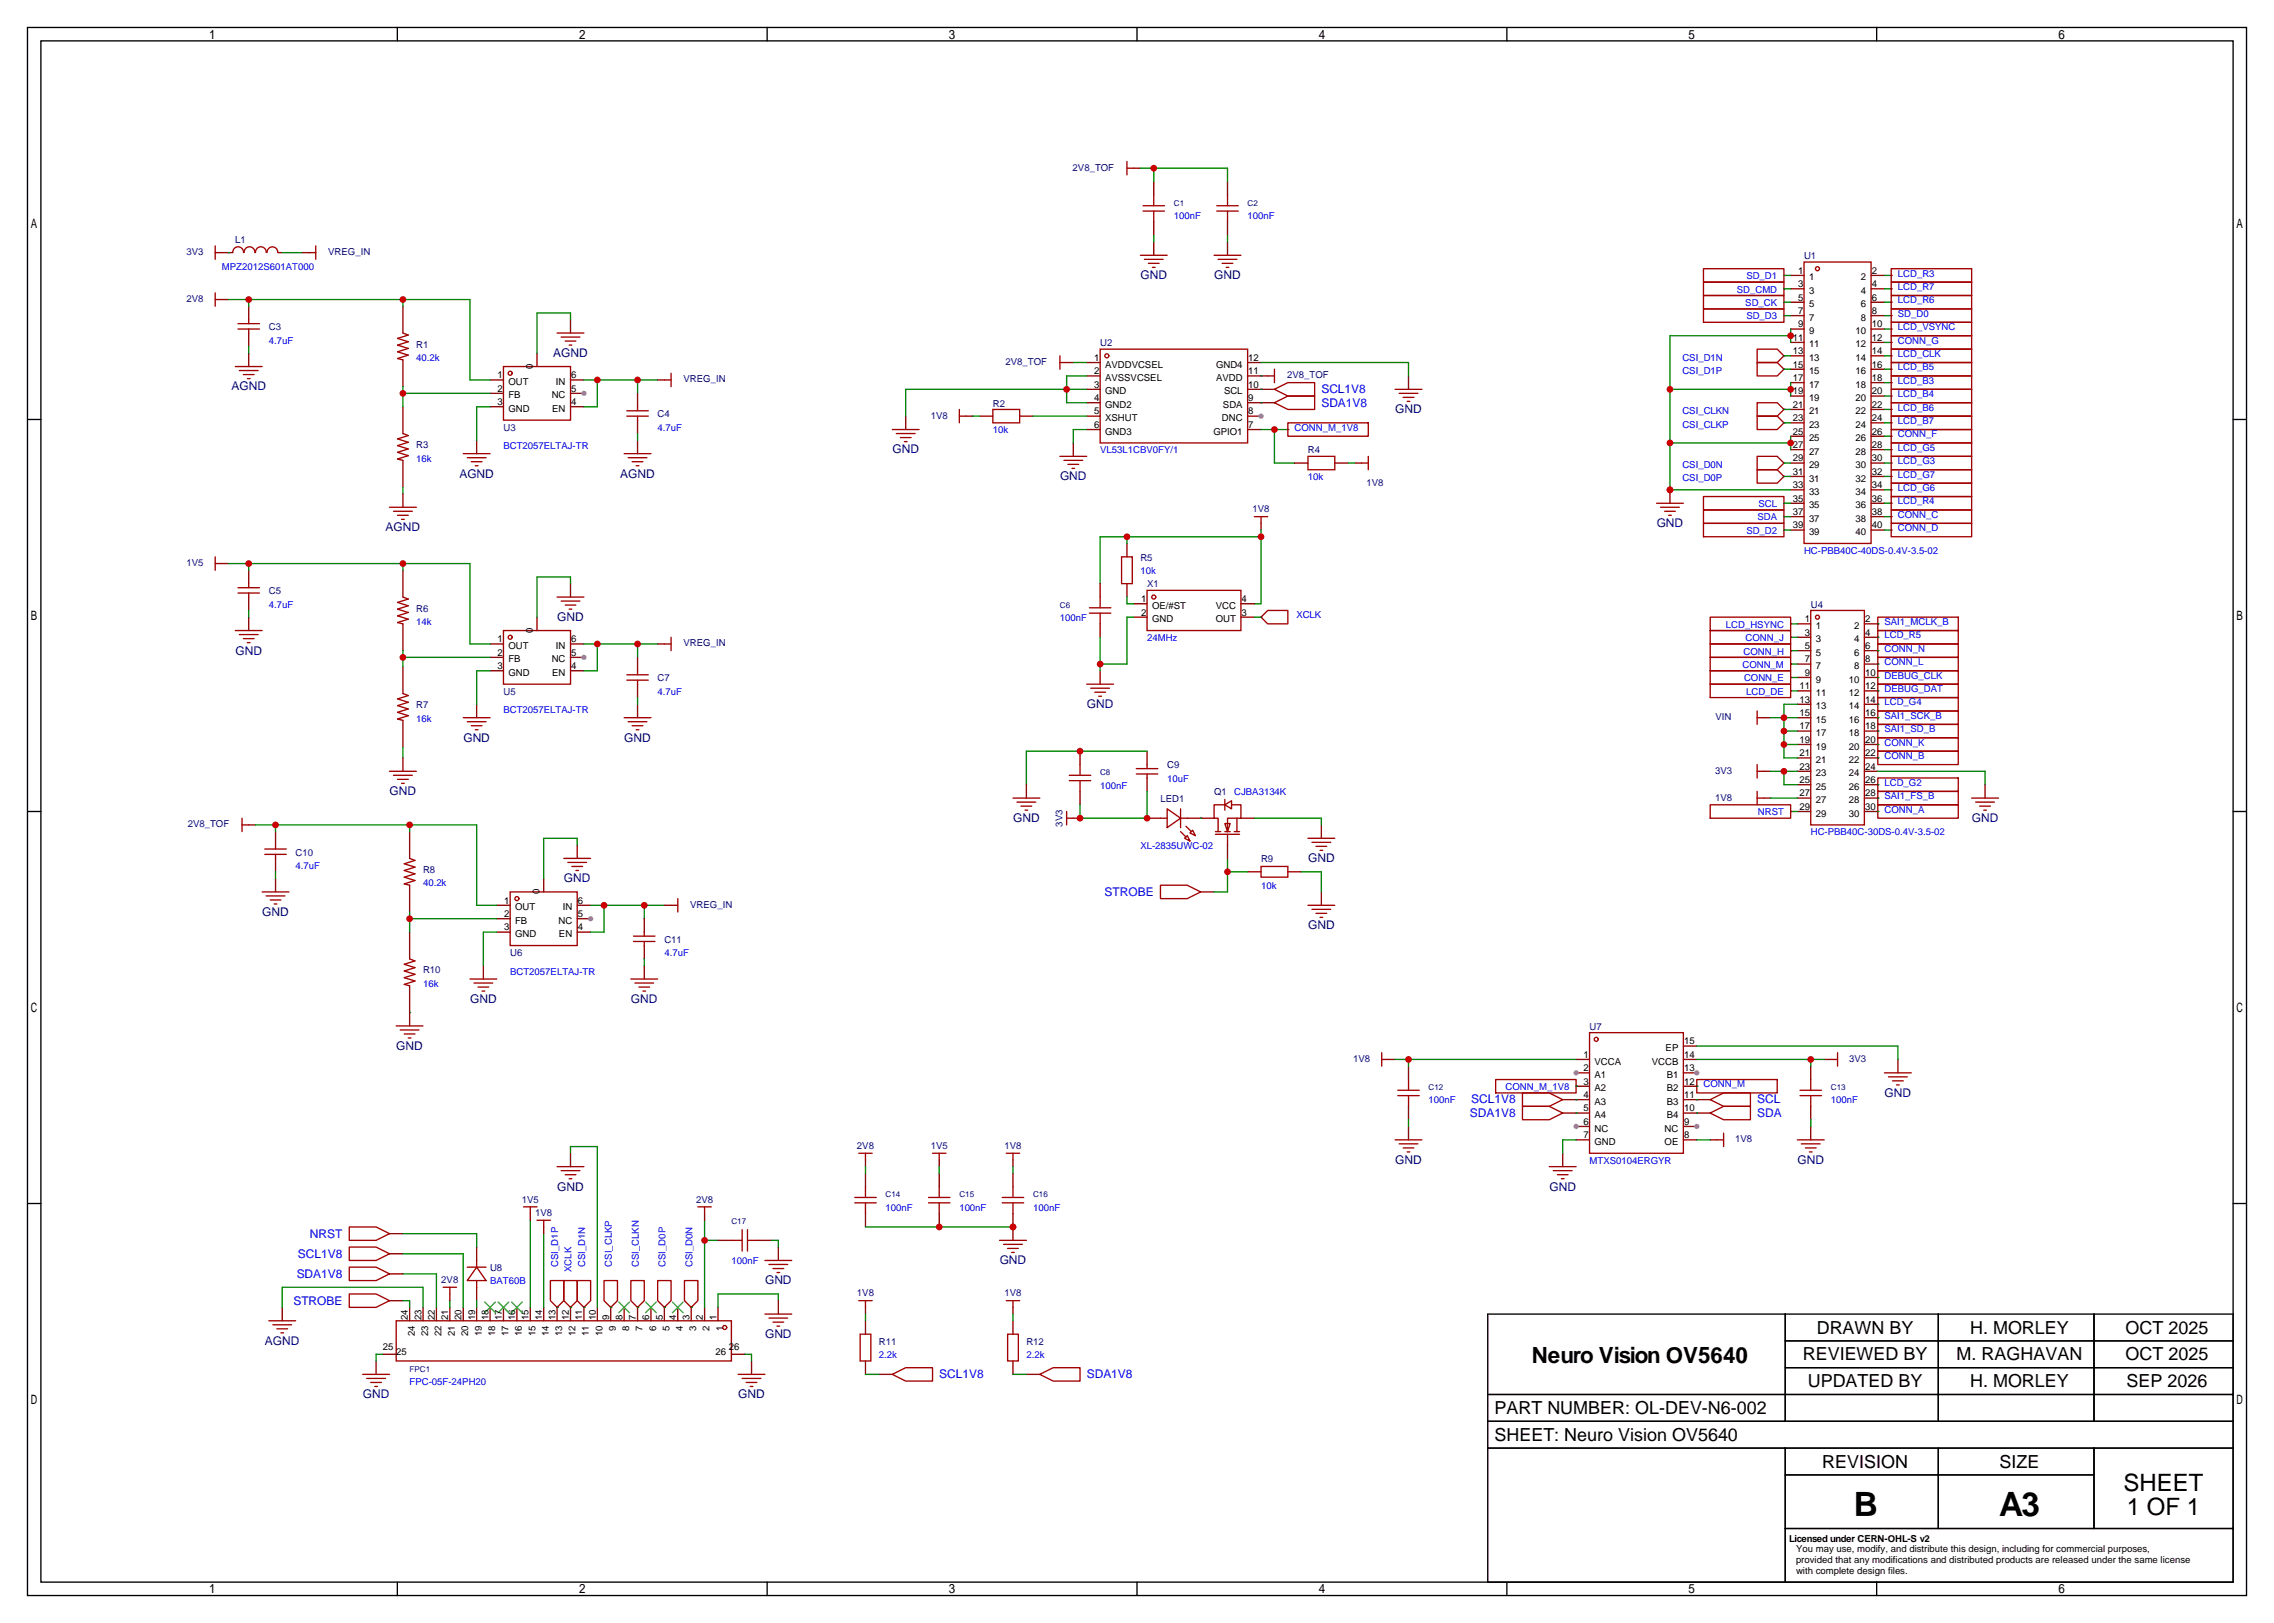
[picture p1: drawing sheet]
<svg xmlns="http://www.w3.org/2000/svg" width="431mm" height="308mm" viewBox="0 0 431 308" stroke-linecap="round" stroke-linejoin="round" font-family="sans-serif">
<defs><g id="words">
<g font-size="6.3">
<text x="351.2" y="287.3">B</text>
<text x="378.7" y="287.3">A3</text>
</g>
<g font-size="4.5">
<text x="402.3" y="282.7">SHEET</text>
<text x="402.9" y="287.2">1 OF 1</text>
</g>
<text font-size="4.2" x="290.2" y="258.3">Neuro Vision OV5640</text>
<g font-size="3.4">
<text x="341.5" y="257.8">REVIEWED BY</text>
<text x="344.2" y="252.7">DRAWN BY</text>
<text x="370.7" y="257.8">M. RAGHAVAN</text>
<text x="373.2" y="252.7">H. MORLEY</text>
<text x="402.6" y="252.7">OCT 2025</text>
<text x="402.6" y="257.8">OCT 2025</text>
<text x="342.5" y="262.9">UPDATED BY</text>
<text x="373.2" y="262.9">H. MORLEY</text>
<text x="402.8" y="262.9">SEP 2026</text>
<text x="283.1" y="268">PART NUMBER: OL-DEV-N6-002</text>
<text x="283.1" y="273.1">SHEET: Neuro Vision OV5640</text>
<text x="345.2" y="278.1">REVISION</text>
<text x="378.8" y="278.1">SIZE</text>
</g>
<g font-size="2.3" fill="#000080">
<text x="216" y="52.9">GND</text>
<text x="230" y="52.9">GND</text>
<text x="104.8" y="67.7">AGND</text>
<text x="43.8" y="74">AGND</text>
<text x="264.3" y="78.3">GND</text>
<text x="169.1" y="85.9">GND</text>
<text x="87" y="90.5">AGND</text>
<text x="117.5" y="90.5">AGND</text>
<text x="200.8" y="91">GND</text>
<text x="73" y="100.7">AGND</text>
<text x="313.8" y="99.9">GND</text>
<text x="105.6" y="117.7">GND</text>
<text x="44.6" y="124">GND</text>
<text x="205.9" y="134.2">GND</text>
<text x="87.8" y="140.6">GND</text>
<text x="118.3" y="140.6">GND</text>
<text x="73.8" y="150.7">GND</text>
<text x="191.9" y="155.8">GND</text>
<text x="373.5" y="155.8">GND</text>
<text x="106.8" y="167.2">GND</text>
<text x="247.8" y="163.4">GND</text>
<text x="49.7" y="173.6">GND</text>
<text x="247.8" y="176.1">GND</text>
<text x="89" y="190.1">GND</text>
<text x="119.5" y="190.1">GND</text>
<text x="75.1" y="199">GND</text>
<text x="357" y="207.9">GND</text>
<text x="264.3" y="220.6">GND</text>
<text x="340.5" y="220.6">GND</text>
<text x="105.6" y="225.6">GND</text>
<text x="293.5" y="225.6">GND</text>
<text x="189.4" y="239.6">GND</text>
<text x="144.9" y="243.4">GND</text>
<text x="50.2" y="254.9">AGND</text>
<text x="144.9" y="253.6">GND</text>
<text x="68.7" y="265">GND</text>
<text x="139.8" y="265">GND</text>
</g>
<g font-size="2.3" fill="#00f">
<text x="250.3" y="74.5">SCL1V8</text>
<text x="250.3" y="77.1">SDA1V8</text>
<text x="209.2" y="169.8">STROBE</text>
<text x="278.7" y="209.1">SCL1V8</text>
<text x="332.9" y="209.1">SCL</text>
<text x="278.5" y="211.7">SDA1V8</text>
<text x="332.9" y="211.7">SDA</text>
<text x="56.5" y="238.3">SCL1V8</text>
<text x="58.7" y="234.5">NRST</text>
<text x="56.2" y="242.2">SDA1V8</text>
<text x="55.6" y="247.2">STROBE</text>
<text x="177.9" y="261.2">SCL1V8</text>
<text x="205.9" y="261.2">SDA1V8</text>
</g>
<g font-size="1.8" fill="#000080">
<text x="203.2" y="32.3">2V8_TOF</text>
<text x="44.6" y="46.1">L1</text>
<text x="35.3" y="48.4">3V3</text>
<text x="62.2" y="48.4">VREG_IN</text>
<text x="341.8" y="49.1">U1</text>
<text x="35.3" y="57.2">2V8</text>
<text x="50.9" y="62.6">C3</text>
<text x="78.9" y="65.9">R1</text>
<text x="208.4" y="65.6">U2</text>
<text x="190.5" y="69.2">2V8_TOF</text>
<text x="243.8" y="71.7">2V8_TOF</text>
<text x="129.5" y="72.5">VREG_IN</text>
<text x="188.1" y="77.1">R2</text>
<text x="95.4" y="81.6">U3</text>
<text x="124.6" y="79.1">C4</text>
<text x="176.3" y="79.3">1V8</text>
<text x="78.9" y="84.9">R3</text>
<text x="247.8" y="85.9">R4</text>
<text x="258.9" y="92">1V8</text>
<text x="237.3" y="97.1">1V8</text>
<text x="35.3" y="107.3">1V5</text>
<text x="216" y="106.3">R5</text>
<text x="50.9" y="112.6">C5</text>
<text x="217.3" y="111.3">X1</text>
<text x="78.9" y="115.9">R6</text>
<text x="343" y="115.2">U4</text>
<text x="129.5" y="122.5">VREG_IN</text>
<text x="95.4" y="131.7">U5</text>
<text x="124.6" y="129.1">C7</text>
<text x="78.9" y="134.2">R7</text>
<text x="325" y="136.5">VIN</text>
<text x="221.1" y="145.6">C9</text>
<text x="324.9" y="146.6">3V3</text>
<text x="219.8" y="152">LED1</text>
<text x="230" y="150.7">Q1</text>
<text x="324.9" y="151.7">1V8</text>
<text x="35.6" y="156.8">2V8_TOF</text>
<text x="201.3" y="156.7" transform="rotate(-90 201.3 156.7)">3V3</text>
<text x="56" y="162.1">C10</text>
<text x="80.1" y="165.4">R8</text>
<text x="238.9" y="163.4">R9</text>
<text x="130.8" y="172">VREG_IN</text>
<text x="125.9" y="178.7">C11</text>
<text x="80.1" y="184.5">R10</text>
<text x="96.6" y="181.2">U6</text>
<text x="301.1" y="195.2">U7</text>
<text x="256.3" y="201.3">1V8</text>
<text x="350.3" y="201.3">3V3</text>
<text x="162.3" y="217.8">2V8</text>
<text x="176.3" y="217.8">1V5</text>
<text x="190.3" y="217.8">1V8</text>
<text x="328.7" y="216.5">1V8</text>
<text x="98.8" y="227.9">1V5</text>
<text x="131.9" y="227.9">2V8</text>
<text x="101.4" y="230.5">1V8</text>
<text x="83.6" y="243.2">2V8</text>
<text x="92.8" y="240.9">U8</text>
<text x="162.3" y="245.7">1V8</text>
<text x="190.3" y="245.7">1V8</text>
<text x="166.5" y="254.9">R11</text>
<text x="194.4" y="254.9">R12</text>
</g>
<g font-size="1.8" fill="#00f">
<text x="222.4" y="41.5">100nF</text>
<text x="236.3" y="41.5">100nF</text>
<text x="42" y="51.1">MPZ2012S601AT000</text>
<text x="330.8" y="52.9">SD_D1</text>
<text x="359.5" y="52.4">LCD_R3</text>
<text x="329" y="55.5">SD_CMD</text>
<text x="330.6" y="58">SD_CK</text>
<text x="359.5" y="57.5">LCD_R6</text>
<text x="359.5" y="55">LCD_R7</text>
<text x="50.9" y="65.1">4.7uF</text>
<text x="330.8" y="60.5">SD_D3</text>
<text x="359.5" y="65.1">CONN_G</text>
<text x="359.5" y="62.6">LCD_VSYNC</text>
<text x="359.5" y="60">SD_D0</text>
<text x="78.9" y="68.4">40.2k</text>
<text x="318.7" y="68.3">CSI_D1N</text>
<text x="318.7" y="70.9">CSI_D1P</text>
<text x="359.5" y="70.2">LCD_B5</text>
<text x="359.5" y="67.7">LCD_CLK</text>
<text x="359.5" y="72.7">LCD_B3</text>
<text x="359.5" y="75.3">LCD_B4</text>
<text x="359.5" y="77.8">LCD_B6</text>
<text x="124.6" y="81.6">4.7uF</text>
<text x="188.1" y="82.1">10k</text>
<text x="245.2" y="81.6">CONN_M_1V8</text>
<text x="318.7" y="78.5">CSI_CLKN</text>
<text x="318.7" y="81">CSI_CLKP</text>
<text x="359.5" y="80.4">LCD_B7</text>
<text x="359.5" y="82.9">CONN_F</text>
<text x="78.9" y="87.5">16k</text>
<text x="95.4" y="85.2">BCT2057ELTAJ-TR</text>
<text x="208.4" y="85.9">VL53L1CBV0FY/1</text>
<text x="318.7" y="88.7">CSI_D0N</text>
<text x="359.5" y="85.4">LCD_G5</text>
<text x="359.5" y="88">LCD_G3</text>
<text x="247.8" y="91">10k</text>
<text x="318.7" y="91.2">CSI_D0P</text>
<text x="359.5" y="90.5">LCD_G7</text>
<text x="359.5" y="93.1">LCD_G6</text>
<text x="359.5" y="95.6">LCD_R4</text>
<text x="330.8" y="101.2">SD_D2</text>
<text x="332.9" y="98.6">SDA</text>
<text x="333.1" y="96.1">SCL</text>
<text x="359.5" y="98.1">CONN_C</text>
<text x="359.5" y="100.7">CONN_D</text>
<text x="341.8" y="105">HC-PBB40C-40DS-0.4V-3.5-02</text>
<text x="216" y="108.8">10k</text>
<text x="50.9" y="115.2">4.7uF</text>
<text x="78.9" y="118.5">14k</text>
<text x="200.8" y="117.7">100nF</text>
<text x="245.6" y="117.2">XCLK</text>
<text x="327" y="119">LCD_HSYNC</text>
<text x="357" y="118.5">SAI1_MCLK_B</text>
<text x="217.3" y="121.5">24MHz</text>
<text x="330.3" y="124">CONN_H</text>
<text x="330.7" y="121.5">CONN_J</text>
<text x="357" y="121">LCD_R5</text>
<text x="357" y="123.5">CONN_N</text>
<text x="124.6" y="131.7">4.7uF</text>
<text x="330.1" y="126.6">CONN_M</text>
<text x="330.4" y="129.1">CONN_E</text>
<text x="330.8" y="131.7">LCD_DE</text>
<text x="357" y="128.6">DEBUG_CLK</text>
<text x="357" y="131.2">DEBUG_DAT</text>
<text x="357" y="126.1">CONN_L</text>
<text x="78.9" y="136.7">16k</text>
<text x="95.4" y="135.2">BCT2057ELTAJ-TR</text>
<text x="357" y="133.7">LCD_G4</text>
<text x="357" y="136.2">SAI1_SCK_B</text>
<text x="357" y="138.8">SAI1_SD_B</text>
<text x="357" y="143.9">CONN_B</text>
<text x="357" y="141.3">CONN_K</text>
<text x="208.4" y="149.4">100nF</text>
<text x="221.1" y="148.2">10uF</text>
<text x="357" y="148.9">LCD_G2</text>
<text x="233.8" y="150.7">CJBA3134K</text>
<text x="333" y="154.5">NRST</text>
<text x="357" y="151.5">SAI1_FS_B</text>
<text x="357" y="154">CONN_A</text>
<text x="216" y="160.9">XL-2835UWC-02</text>
<text x="343" y="158.3">HC-PBB40C-30DS-0.4V-3.5-02</text>
<text x="56" y="164.7">4.7uF</text>
<text x="80.1" y="168">40.2k</text>
<text x="238.9" y="168.5">10k</text>
<text x="96.6" y="184.7">BCT2057ELTAJ-TR</text>
<text x="125.9" y="181.2">4.7uF</text>
<text x="80.1" y="187">16k</text>
<text x="270.6" y="209.1">100nF</text>
<text x="285.2" y="206.6">CONN_M_1V8</text>
<text x="322.7" y="206.1">CONN_M</text>
<text x="346.8" y="209.1">100nF</text>
<text x="301.1" y="220.6">MTXS0104ERGYR</text>
<text x="167.8" y="229.5">100nF</text>
<text x="181.7" y="229.5">100nF</text>
<text x="195.7" y="229.5">100nF</text>
<text x="138.6" y="239.6">100nF</text>
<text x="92.8" y="243.4">BAT60B</text>
<text x="105.8" y="240.1" transform="rotate(-90 105.8 240.1)">CSI_D1P</text>
<text x="108.3" y="241.1" transform="rotate(-90 108.3 241.1)">XCLK</text>
<text x="110.8" y="240.2" transform="rotate(-90 110.8 240.2)">CSI_D1N</text>
<text x="115.9" y="240" transform="rotate(-90 115.9 240)">CSI_CLKP</text>
<text x="121" y="240.1" transform="rotate(-90 121 240.1)">CSI_CLKN</text>
<text x="126.1" y="240.1" transform="rotate(-90 126.1 240.1)">CSI_D0P</text>
<text x="131.2" y="240.2" transform="rotate(-90 131.2 240.2)">CSI_D0N</text>
<text x="166.5" y="257.4">2.2k</text>
<text x="194.4" y="257.4">2.2k</text>
<text x="77.6" y="262.5">FPC-05F-24PH20</text>
</g>
<g font-size="1.8">
<text x="340.6" y="51.9">1</text>
<text x="342.7" y="53.2">1</text>
<text x="352.5" y="53.2">2</text>
<text x="354.6" y="51.9">2</text>
<text x="340.6" y="59.5">7</text>
<text x="340.6" y="57">5</text>
<text x="340.6" y="54.4">3</text>
<text x="342.7" y="58.2">5</text>
<text x="342.7" y="55.7">3</text>
<text x="352.5" y="55.7">4</text>
<text x="352.5" y="58.2">6</text>
<text x="354.6" y="54.4">4</text>
<text x="354.6" y="57">6</text>
<text x="354.6" y="59.5">8</text>
<text x="339.6" y="64.6">11</text>
<text x="340.6" y="62">9</text>
<text x="342.7" y="65.9">11</text>
<text x="342.7" y="63.3">9</text>
<text x="342.7" y="60.8">7</text>
<text x="351.5" y="63.3">10</text>
<text x="351.5" y="65.9">12</text>
<text x="352.5" y="60.8">8</text>
<text x="354.6" y="62">10</text>
<text x="354.6" y="64.6">12</text>
<text x="94.2" y="71.7">1</text>
<text x="100.9" y="70" transform="rotate(-90 100.9 70)">0</text>
<text x="108.2" y="71.7">6</text>
<text x="207.3" y="68.4">1</text>
<text x="207.3" y="70.9">2</text>
<text x="209.3" y="69.7">AVDDVCSEL</text>
<text x="230.4" y="69.7">GND4</text>
<text x="236.5" y="70.9">11</text>
<text x="236.5" y="68.4">12</text>
<text x="339.6" y="69.7">15</text>
<text x="339.6" y="67.1">13</text>
<text x="342.7" y="70.9">15</text>
<text x="342.7" y="68.4">13</text>
<text x="351.5" y="68.4">14</text>
<text x="351.5" y="70.9">16</text>
<text x="354.6" y="67.1">14</text>
<text x="354.6" y="69.7">16</text>
<text x="94.2" y="74.2">2</text>
<text x="94.2" y="76.8">3</text>
<text x="96.3" y="73">OUT</text>
<text x="96.3" y="75.5">FB</text>
<text x="104.5" y="75.5">NC</text>
<text x="105.3" y="73">IN</text>
<text x="108.2" y="76.8">4</text>
<text x="108.2" y="74.2">5</text>
<text x="207.3" y="73.5">3</text>
<text x="207.3" y="76">4</text>
<text x="209.3" y="72.2">AVSSVCSEL</text>
<text x="209.3" y="74.7">GND</text>
<text x="209.3" y="77.3">GND2</text>
<text x="230.4" y="72.2">AVDD</text>
<text x="231.7" y="77.3">SDA</text>
<text x="231.9" y="74.7">SCL</text>
<text x="236.5" y="76">9</text>
<text x="236.5" y="73.5">10</text>
<text x="339.6" y="77.3">21</text>
<text x="339.6" y="74.7">19</text>
<text x="339.6" y="72.2">17</text>
<text x="342.7" y="76">19</text>
<text x="342.7" y="73.5">17</text>
<text x="351.5" y="73.5">18</text>
<text x="351.5" y="76">20</text>
<text x="354.6" y="72.2">18</text>
<text x="354.6" y="74.7">20</text>
<text x="354.6" y="77.3">22</text>
<text x="96.3" y="78">GND</text>
<text x="104.6" y="78">EN</text>
<text x="207.3" y="78.6">5</text>
<text x="207.3" y="81.1">6</text>
<text x="209.3" y="79.8">XSHUT</text>
<text x="209.3" y="82.4">GND3</text>
<text x="229.9" y="82.4">GPIO1</text>
<text x="231.5" y="79.8">DNC</text>
<text x="236.5" y="81.1">7</text>
<text x="236.5" y="78.6">8</text>
<text x="339.6" y="82.4">25</text>
<text x="339.6" y="79.8">23</text>
<text x="342.7" y="83.6">25</text>
<text x="342.7" y="81.1">23</text>
<text x="342.7" y="78.6">21</text>
<text x="351.5" y="78.6">22</text>
<text x="351.5" y="81.1">24</text>
<text x="351.5" y="83.6">26</text>
<text x="354.6" y="79.8">24</text>
<text x="354.6" y="82.4">26</text>
<text x="339.6" y="90">31</text>
<text x="339.6" y="87.4">29</text>
<text x="339.6" y="84.9">27</text>
<text x="342.7" y="88.7">29</text>
<text x="342.7" y="86.2">27</text>
<text x="351.5" y="86.2">28</text>
<text x="351.5" y="88.7">30</text>
<text x="354.6" y="84.9">28</text>
<text x="354.6" y="87.4">30</text>
<text x="354.6" y="90">32</text>
<text x="339.6" y="95.1">35</text>
<text x="339.6" y="92.5">33</text>
<text x="342.7" y="93.8">33</text>
<text x="342.7" y="91.3">31</text>
<text x="351.5" y="91.3">32</text>
<text x="351.5" y="93.8">34</text>
<text x="354.6" y="92.5">34</text>
<text x="354.6" y="95.1">36</text>
<text x="339.6" y="100.1">39</text>
<text x="339.6" y="97.6">37</text>
<text x="342.7" y="101.4">39</text>
<text x="342.7" y="98.9">37</text>
<text x="342.7" y="96.3">35</text>
<text x="351.5" y="96.3">36</text>
<text x="351.5" y="98.9">38</text>
<text x="351.5" y="101.4">40</text>
<text x="354.6" y="97.6">38</text>
<text x="354.6" y="100.1">40</text>
<text x="100.9" y="120" transform="rotate(-90 100.9 120)">0</text>
<text x="216.2" y="116.7">2</text>
<text x="216.2" y="114.1">1</text>
<text x="218.2" y="117.9">GND</text>
<text x="218.2" y="115.4">OE/#ST</text>
<text x="230.3" y="115.4">VCC</text>
<text x="230.3" y="117.9">OUT</text>
<text x="235.2" y="114.1">4</text>
<text x="235.2" y="116.7">3</text>
<text x="341.9" y="117.9">1</text>
<text x="344" y="119.2">1</text>
<text x="351.2" y="119.2">2</text>
<text x="353.3" y="117.9">2</text>
<text x="94.2" y="121.7">1</text>
<text x="94.2" y="124.3">2</text>
<text x="96.3" y="123">OUT</text>
<text x="96.3" y="125.5">FB</text>
<text x="104.5" y="125.5">NC</text>
<text x="105.3" y="123">IN</text>
<text x="108.2" y="124.3">5</text>
<text x="108.2" y="121.7">6</text>
<text x="341.9" y="125.5">7</text>
<text x="341.9" y="123">5</text>
<text x="341.9" y="120.5">3</text>
<text x="344" y="124.3">5</text>
<text x="344" y="121.7">3</text>
<text x="351.2" y="121.7">4</text>
<text x="351.2" y="124.3">6</text>
<text x="353.3" y="120.5">4</text>
<text x="353.3" y="123">6</text>
<text x="353.3" y="125.5">8</text>
<text x="94.2" y="126.8">3</text>
<text x="96.3" y="128.1">GND</text>
<text x="104.6" y="128.1">EN</text>
<text x="108.2" y="126.8">4</text>
<text x="340.9" y="130.6">11</text>
<text x="341.9" y="128.1">9</text>
<text x="344" y="131.9">11</text>
<text x="344" y="129.4">9</text>
<text x="344" y="126.8">7</text>
<text x="350.2" y="129.4">10</text>
<text x="350.2" y="131.9">12</text>
<text x="351.2" y="126.8">8</text>
<text x="353.3" y="128.1">10</text>
<text x="353.3" y="130.6">12</text>
<text x="340.9" y="135.7">15</text>
<text x="340.9" y="133.2">13</text>
<text x="344" y="137">15</text>
<text x="344" y="134.4">13</text>
<text x="350.2" y="134.4">14</text>
<text x="350.2" y="137">16</text>
<text x="353.3" y="133.2">14</text>
<text x="353.3" y="135.7">16</text>
<text x="340.9" y="143.3">21</text>
<text x="340.9" y="140.8">19</text>
<text x="340.9" y="138.2">17</text>
<text x="344" y="142.1">19</text>
<text x="344" y="139.5">17</text>
<text x="350.2" y="139.5">18</text>
<text x="350.2" y="142.1">20</text>
<text x="353.3" y="138.2">18</text>
<text x="353.3" y="140.8">20</text>
<text x="353.3" y="143.3">22</text>
<text x="340.9" y="148.4">25</text>
<text x="340.9" y="145.9">23</text>
<text x="344" y="149.7">25</text>
<text x="344" y="147.1">23</text>
<text x="344" y="144.6">21</text>
<text x="350.2" y="144.6">22</text>
<text x="350.2" y="147.1">24</text>
<text x="350.2" y="149.7">26</text>
<text x="353.3" y="145.9">24</text>
<text x="353.3" y="148.4">26</text>
<text x="340.9" y="153.5">29</text>
<text x="340.9" y="150.9">27</text>
<text x="344" y="154.8">29</text>
<text x="344" y="152.2">27</text>
<text x="350.2" y="152.2">28</text>
<text x="350.2" y="154.8">30</text>
<text x="353.3" y="150.9">28</text>
<text x="353.3" y="153.5">30</text>
<text x="95.5" y="171.3">1</text>
<text x="95.5" y="173.8">2</text>
<text x="97.6" y="172.5">OUT</text>
<text x="102.2" y="169.5" transform="rotate(-90 102.2 169.5)">0</text>
<text x="106.6" y="172.5">IN</text>
<text x="109.5" y="173.8">5</text>
<text x="109.5" y="171.3">6</text>
<text x="95.5" y="176.3">3</text>
<text x="97.6" y="175.1">FB</text>
<text x="97.6" y="177.6">GND</text>
<text x="105.8" y="175.1">NC</text>
<text x="105.9" y="177.6">EN</text>
<text x="109.5" y="176.3">4</text>
<text x="319" y="197.9">15</text>
<text x="300" y="200.5">1</text>
<text x="300" y="203">2</text>
<text x="302.1" y="201.7">VCCA</text>
<text x="312.9" y="201.7">VCCB</text>
<text x="315.5" y="199.2">EP</text>
<text x="319" y="203">13</text>
<text x="319" y="200.5">14</text>
<text x="300" y="205.6">3</text>
<text x="300" y="208.1">4</text>
<text x="302.1" y="204.3">A1</text>
<text x="302.1" y="206.8">A2</text>
<text x="302.1" y="209.4">A3</text>
<text x="315.7" y="209.4">B3</text>
<text x="315.7" y="206.8">B2</text>
<text x="315.7" y="204.3">B1</text>
<text x="319" y="208.1">11</text>
<text x="319" y="205.6">12</text>
<text x="300" y="210.6">5</text>
<text x="300" y="213.2">6</text>
<text x="300" y="215.7">7</text>
<text x="302.1" y="211.9">A4</text>
<text x="302.1" y="214.4">NC</text>
<text x="315.3" y="214.4">NC</text>
<text x="315.7" y="211.9">B4</text>
<text x="319" y="215.7">8</text>
<text x="319" y="213.2">9</text>
<text x="319" y="210.6">10</text>
<text x="302.1" y="217">GND</text>
<text x="315.3" y="217">OE</text>
<text x="77.3" y="250.2" transform="rotate(-90 77.3 250.2)">24</text>
<text x="79.8" y="250.2" transform="rotate(-90 79.8 250.2)">23</text>
<text x="82.4" y="250.2" transform="rotate(-90 82.4 250.2)">22</text>
<text x="84.9" y="250.2" transform="rotate(-90 84.9 250.2)">21</text>
<text x="87.4" y="250.2" transform="rotate(-90 87.4 250.2)">20</text>
<text x="90" y="250.2" transform="rotate(-90 90 250.2)">19</text>
<text x="92.5" y="250.2" transform="rotate(-90 92.5 250.2)">18</text>
<text x="95.1" y="250.2" transform="rotate(-90 95.1 250.2)">17</text>
<text x="97.6" y="250.2" transform="rotate(-90 97.6 250.2)">16</text>
<text x="100.1" y="250.2" transform="rotate(-90 100.1 250.2)">15</text>
<text x="102.7" y="250.2" transform="rotate(-90 102.7 250.2)">14</text>
<text x="105.2" y="250.2" transform="rotate(-90 105.2 250.2)">13</text>
<text x="107.8" y="250.2" transform="rotate(-90 107.8 250.2)">12</text>
<text x="110.3" y="250.2" transform="rotate(-90 110.3 250.2)">11</text>
<text x="112.8" y="250.2" transform="rotate(-90 112.8 250.2)">10</text>
<text x="115.4" y="250.2" transform="rotate(-90 115.4 250.2)">9</text>
<text x="117.9" y="250.2" transform="rotate(-90 117.9 250.2)">8</text>
<text x="120.5" y="250.2" transform="rotate(-90 120.5 250.2)">7</text>
<text x="123" y="250.2" transform="rotate(-90 123 250.2)">6</text>
<text x="125.5" y="250.2" transform="rotate(-90 125.5 250.2)">5</text>
<text x="128.1" y="250.2" transform="rotate(-90 128.1 250.2)">4</text>
<text x="130.6" y="250.2" transform="rotate(-90 130.6 250.2)">3</text>
<text x="133.2" y="250.2" transform="rotate(-90 133.2 250.2)">2</text>
<text x="135.7" y="250.2" transform="rotate(-90 135.7 250.2)">1</text>
<text x="72.6" y="255.9">25</text>
<text x="75.1" y="256.9">25</text>
<text x="78.6" y="253.3" transform="rotate(-90 78.6 253.3)">24</text>
<text x="81.1" y="253.3" transform="rotate(-90 81.1 253.3)">23</text>
<text x="83.6" y="253.3" transform="rotate(-90 83.6 253.3)">22</text>
<text x="86.2" y="253.3" transform="rotate(-90 86.2 253.3)">21</text>
<text x="88.7" y="253.3" transform="rotate(-90 88.7 253.3)">20</text>
<text x="91.3" y="253.3" transform="rotate(-90 91.3 253.3)">19</text>
<text x="93.8" y="253.3" transform="rotate(-90 93.8 253.3)">18</text>
<text x="96.3" y="253.3" transform="rotate(-90 96.3 253.3)">17</text>
<text x="98.9" y="253.3" transform="rotate(-90 98.9 253.3)">16</text>
<text x="101.4" y="253.3" transform="rotate(-90 101.4 253.3)">15</text>
<text x="104" y="253.3" transform="rotate(-90 104 253.3)">14</text>
<text x="106.5" y="253.3" transform="rotate(-90 106.5 253.3)">13</text>
<text x="109" y="253.3" transform="rotate(-90 109 253.3)">12</text>
<text x="111.6" y="253.3" transform="rotate(-90 111.6 253.3)">11</text>
<text x="114.1" y="253.3" transform="rotate(-90 114.1 253.3)">10</text>
<text x="116.7" y="252.3" transform="rotate(-90 116.7 252.3)">9</text>
<text x="119.2" y="252.3" transform="rotate(-90 119.2 252.3)">8</text>
<text x="121.7" y="252.3" transform="rotate(-90 121.7 252.3)">7</text>
<text x="124.3" y="252.3" transform="rotate(-90 124.3 252.3)">6</text>
<text x="126.8" y="252.3" transform="rotate(-90 126.8 252.3)">5</text>
<text x="129.4" y="252.3" transform="rotate(-90 129.4 252.3)">4</text>
<text x="131.9" y="252.3" transform="rotate(-90 131.9 252.3)">3</text>
<text x="134.4" y="252.3" transform="rotate(-90 134.4 252.3)">2</text>
<text x="135.5" y="256.9">26</text>
<text x="137" y="252.3" transform="rotate(-90 137 252.3)">1</text>
<text x="138.1" y="255.9">26</text>
<text x="339" y="292.2">Licensed under CERN-OHL-S v2</text>
<text x="340.2" y="294.2">You may use, modify, and distribute this design, including for commercial purposes,</text>
<text x="340.2" y="296.3">provided that any modifications and distributed products are released under the same license</text>
<text x="340.2" y="298.3">with complete design files.</text>
</g>
<g font-size="1.5" fill="#000080">
<text x="222.4" y="39">C1</text>
<text x="236.3" y="39">C2</text>
<text x="200.8" y="115.2">C6</text>
<text x="208.4" y="146.9">C8</text>
<text x="270.6" y="206.6">C12</text>
<text x="346.8" y="206.6">C13</text>
<text x="167.8" y="226.9">C14</text>
<text x="181.7" y="226.9">C15</text>
<text x="195.7" y="226.9">C16</text>
<text x="138.6" y="232">C17</text>
<text x="77.6" y="259.9">FPC1</text>
</g>
</g></defs>
<g fill="none" stroke="#000" stroke-width=".25">
<path d="M5.2 5.2h420.4v297.2h-420.4zM7.7 7.7h415.3v292.1h-415.3zM75.3 5.2v2.5M145.3 5.2v2.5M215.4 5.2v2.5M285.5 5.2v2.5M355.5 5.2v2.5M5.2 79.5h2.5M423 79.5h2.6M5.2 153.8h2.5M423 153.8h2.6M5.2 228.1h2.5"/>
<path d="M423 228.1h2.6M281.8 249h141.2v50.8h-141.2zM338.2 249v20.4M338.2 254.1h84.8M338.2 259.2h84.8M367.2 249v20.4M396.7 249v20.4M281.8 264.3h141.2M281.8 269.4h141.2M281.8 274.4h141.2M338.2 274.4v25.4M338.2 279.5h58.5"/>
<path d="M367.2 274.4v15.3M396.7 274.4v15.3M75.3 299.8v2.6M145.3 299.8v2.6M215.4 299.8v2.6M285.5 299.8v2.6M338.2 289.7h84.8M355.5 299.8v2.6"/>
</g>
<g fill="none" stroke="#870000" stroke-width=".25">
<path d="M340.5 118.2h2.5M353.2 118.2h2.5M334.1 136h1.3M340.5 120.8h2.5M340.5 123.3h2.5M340.5 125.9h2.5M340.5 128.4h2.5M340.5 130.9h2.5M340.5 133.5h2.5M340.5 138.6h2.5M340.5 136h2.5M353.2 120.8h2.5"/>
<path d="M353.2 123.3h2.5M353.2 125.9h2.5M353.2 128.4h2.5M353.2 130.9h2.5M353.2 133.5h2.5M353.2 138.6h2.5M353.2 136h2.5M340.5 153.8h2.5M340.5 151.3h2.5M340.5 148.7h2.5M340.5 146.2h2.5M340.5 143.6h2.5"/>
<path d="M340.5 141.1h2.5M353.2 153.8h2.5M353.2 151.3h2.5M353.2 148.7h2.5M353.2 146.2h2.5M353.2 143.6h2.5M353.2 141.1h2.5M53.5 247.8v2.5M72.5 256.7h2.6M77.6 247.8v2.5M80.1 247.8v2.5M82.7 247.8v2.5"/>
<path d="M85.2 247.8v2.5M87.8 247.8v2.5M90.3 247.8v2.5M92.8 247.8v2.5M95.4 247.8v2.5M97.9 247.8v2.5M100.5 247.8v2.5M103 247.8v2.5M105.5 247.8v2.5M108.1 247.8v2.5M110.6 247.8v2.5M113.2 247.8v2.5"/>
<path d="M115.7 247.8v2.5M118.2 247.8v2.5M120.8 247.8v2.5M123.3 247.8v2.5M125.9 247.8v2.5M128.4 247.8v2.5M130.9 247.8v2.5M133.5 247.8v2.5M136 247.8v2.5M138.6 256.7h2.5"/>
</g>
<g fill="none" stroke="#a10000" stroke-width=".25">
<path d="M343 115.7h10.2v40.6h-10.2zM332.9 134.7v2.6M332.9 136h1.2M50.9 250.3h5.1M51.7 251.1h3.5M52.5 251.8h2M53.2 252.6h.5M75.1 250.3h63.5v7.6h-63.5z"/>
<circle cx="344.3" cy="117" r=".38"/>
<circle cx="137.3" cy="251.6" r=".38"/>
</g>
<path d="M91.8 246.8l2.1 2M93.9 246.8l-2.1 2M94.4 246.8l2 2M96.4 246.8l-2 2M96.9 246.8l2 2M98.9 246.8l-2 2M117.2 246.8l2.1 2M119.3 246.8l-2.1 2M122.3 246.8l2 2M124.3 246.8l-2 2M127.4 246.8l2 2M129.4 246.8l-2 2" fill="none" stroke="#3c3" stroke-width=".25"/>
<g fill="none" stroke="#008700" stroke-width=".25">
<path d="M339.2 118.2h1.3M335.4 136h5.1M337.9 138.6h2.6M339.2 120.8h1.3M339.2 123.3h1.3M339.2 125.9h1.3M339.2 128.4h1.3M339.2 130.9h1.3M340.5 133.5h-2.6v10.1h2.6M337.9 141.1h2.6M53.5 247.8v-3.8h26.6v3.8M76.3 241.4h6.4v6.4"/>
<path d="M85.2 246.5v1.3"/>
</g>
<g fill="#c00">
<circle cx="337.9" cy="141.1" r=".63"/>
<circle cx="337.9" cy="138.6" r=".63"/>
<circle cx="337.9" cy="136" r=".63"/>
</g>
<path d="M334.1 146.2h1.3M73.8 241.4h2.5M85.2 245.2v1.3" fill="none" stroke="#870000" stroke-width=".25"/>
<path d="M332.9 144.9v2.5M332.9 146.2h1.2M66.2 240.2h5l2.6 1.2-2.6 1.3h-5zM83.9 244h2.6M85.2 244v1.2" fill="none" stroke="#a10000" stroke-width=".25"/>
<path d="M335.4 146.2h5.1M337.9 146.2v2.5h2.6" fill="none" stroke="#008700" stroke-width=".25"/>
<circle cx="337.9" cy="146.2" r=".63" fill="#c00"/>
<g fill="none" stroke="#870000" stroke-width=".25">
<path d="M339.2 118.2h.1M355.7 118.2h.1M355.7 133.5h.1M355.7 120.8h.1M355.7 128.4h.1M355.7 130.9h.1M355.7 136h.1M355.7 138.6h.1M334.1 151.3h1.3M355.7 143.6h.1M355.7 141.1h.1M73.8 237.6h2.5"/>
<path d="M73.8 233.8h2.5M100.5 230v1.3M103 232.5v1.3M105.5 247.8h.1M110.6 247.8h.1M115.7 247.8h.1M120.8 247.8h.1M125.9 247.8h.1M130.9 247.8h.1"/>
</g>
<g fill="none" stroke="#a10000" stroke-width=".25">
<path d="M324 117h15.2v2.5h-15.2zM355.7 117h15.3v2.5h-15.3zM355.7 119.5h15.3v2.5h-15.3zM355.7 132.2h15.3v2.5h-15.3zM355.7 127.1h15.3v2.6h-15.3zM355.7 129.7h15.3v2.5h-15.3zM355.7 134.7h15.3v2.6h-15.3zM355.7 137.3h15.3v2.5h-15.3zM355.7 139.8h15.3v2.6h-15.3zM332.9 150v2.5M332.9 151.3h1.2M355.7 142.4h15.3v2.5h-15.3z"/>
<path d="M66.2 236.3h5l2.6 1.3-2.6 1.3h-5zM66.2 232.5h5l2.6 1.3-2.6 1.3h-5zM99.2 228.7h2.5M100.5 228.7v1.3M101.7 231.3h2.6M103 231.3v1.2M104.3 242.7h2.5v3.8l-1.3 1.3-1.2-1.3zM109.3 242.7h2.6v3.8l-1.3 1.3-1.3-1.3zM114.4 242.7h2.6v3.8l-1.3 1.3-1.3-1.3zM119.5 242.7h2.5v3.8l-1.2 1.3-1.3-1.3zM124.6 242.7h2.5v3.8l-1.2 1.3-1.3-1.3zM129.7 242.7h2.5v3.8l-1.3 1.3-1.2-1.3z"/>
</g>
<g fill="none" stroke="#008700" stroke-width=".25">
<path d="M355.7 118.2h.1M355.7 120.8h.1M355.7 128.4h.1M355.7 130.9h.1M355.7 133.5h.1M355.7 136h.1M355.7 138.6h.1M335.4 151.3h5.1M339.2 153.8h1.3M355.7 141.1h.1M355.7 143.6h.1M76.3 237.6h11.5v10.2"/>
<path d="M100.5 231.3v16.5M103 233.8v14M133.5 231.3v16.5M133.5 235.1h2.5M105.5 247.8h.1M110.6 247.8h.1M115.7 247.8h.1M120.8 247.8h.1M125.9 247.8h.1M130.9 247.8h.1"/>
</g>
<circle cx="133.5" cy="235.1" r=".63" fill="#c00"/>
<g fill="none" stroke="#a10000" stroke-width=".25">
<path d="M322.7 58.5h15.2v2.6h-15.2zM322.7 53.5h15.2v2.5h-15.2zM322.7 50.9h15.2v2.6h-15.2zM322.7 56h15.2v2.5h-15.2zM341.8 49.7h12.7v53.3h-12.7zM324 119.5h15.2v2.5h-15.2zM324 122h15.2v2.6h-15.2zM324 127.1h15.2v2.6h-15.2zM324 124.6h15.2v2.5h-15.2zM324 129.7h15.2v2.5h-15.2zM355.7 122h15.3v2.6h-15.3zM355.7 124.6h15.3v2.5h-15.3z"/>
<path d="M324 152.5h15.2v2.6h-15.2zM355.7 150h15.3v2.5h-15.3zM355.7 152.5h15.3v2.6h-15.3zM355.7 147.4h15.3v2.6h-15.3zM162.7 218.6h2.5M164 218.6v1.2M176.7 218.6h2.5M177.9 218.6v1.2M190.6 218.6h2.6M191.9 218.6v1.2M105.5 221.1h5.1M106.3 221.9h3.6"/>
<path d="M107.1 222.6h2M107.8 223.4h.5M132.2 228.7h2.5M133.5 228.7v1.3M161.9 228h4.1M161.9 226.9h4.1M164 224.9v2M164 228v2M175.9 228h4.1M175.9 226.9h4.1M177.9 224.9v2M177.9 228v2"/>
<path d="M189.9 228h4M189.9 226.9h4M191.9 224.9v2M191.9 228v2M106.8 242.7h2.5v3.8l-1.2 1.3-1.3-1.3zM144.9 249h5.1M145.7 249.8h3.5M146.4 250.6h2.1M147.2 251.3h.5"/>
<circle cx="344.3" cy="50.9" r=".38"/>
</g>
<g fill="none" stroke="#870000" stroke-width=".25">
<path d="M337.9 59.8h.1M337.9 54.7h.1M337.9 52.2h.1M337.9 57.3h.1M339.2 52.2h2.6M339.2 54.7h2.6M339.2 57.3h2.6M339.2 59.8h2.6M354.5 52.2h2.5M354.5 54.7h2.5M354.5 57.3h2.5M354.5 59.8h2.5"/>
<path d="M339.2 62.4h2.6M339.2 64.9h2.6M339.2 67.4h2.6M339.2 70h2.6M339.2 72.5h2.6M339.2 75.1h2.6M339.2 77.6h2.6M354.5 62.4h2.5M354.5 64.9h2.5M354.5 67.4h2.5M354.5 70h2.5M354.5 72.5h2.5"/>
<path d="M354.5 75.1h2.5M354.5 77.6h2.5M339.2 97.9h2.6M339.2 95.4h2.6M339.2 92.8h2.6M339.2 90.3h2.6M339.2 87.8h2.6M339.2 85.2h2.6M339.2 82.7h2.6M339.2 80.1h2.6M354.5 97.9h2.5M354.5 95.4h2.5"/>
<path d="M354.5 92.8h2.5M354.5 90.3h2.5M354.5 87.8h2.5M354.5 85.2h2.5M354.5 82.7h2.5M354.5 80.1h2.5M339.2 100.5h2.6M354.5 100.5h2.5M339.2 120.8h.1M339.2 123.3h.1M339.2 128.4h.1M339.2 125.9h.1"/>
<path d="M339.2 130.9h.1M355.7 123.3h.1M355.7 125.9h.1M339.2 153.8h.1M355.7 151.3h.1M355.7 153.8h.1M355.7 148.7h.1M108.1 218.6v2.5M164 219.8v1.3M177.9 219.8v1.3M191.9 219.8v1.3M133.5 230v1.3"/>
<path d="M164 222.4v2.5M164 230v2.5M177.9 222.4v2.5M177.9 230v2.5M191.9 222.4v2.5M191.9 230v2.5M108.1 247.8h.1M147.4 246.5v2.5"/>
</g>
<g fill="none" stroke="#008700" stroke-width=".25">
<path d="M355.7 123.3h.1M355.7 125.9h.1M355.7 148.7h.1M355.7 151.3h.1M355.7 153.8h.1M355.7 146.2h20.3v2.5M108.1 218.6v-1.3h5.1v30.5M164 221.1v1.3M164 232.5h27.9M177.9 221.1v1.3M191.9 221.1v1.3M108.1 247.8h.1"/>
<path d="M147.4 246.5v-1.3h-11.4v2.6"/>
</g>
<g fill="#c00">
<circle cx="177.9" cy="232.5" r=".63"/>
<circle cx="191.9" cy="232.5" r=".63"/>
</g>
<path d="M332.9 86.5h3.8l1.2 1.3-1.2 1.2h-3.8z" fill="none" stroke="#a10000" stroke-width=".25"/>
<path d="M337.9 87.8h.1M191.9 232.5v2.6" fill="none" stroke="#870000" stroke-width=".25"/>
<circle cx="191.9" cy="232.5" r=".63" fill="#c00"/>
<path d="M332.9 66.2h3.8l1.2 1.2-1.2 1.3h-3.8zM332.9 68.7h3.8l1.2 1.3-1.2 1.2h-3.8zM332.9 76.3h3.8l1.2 1.3-1.2 1.3h-3.8zM332.9 78.9h3.8l1.2 1.2-1.2 1.3h-3.8zM332.9 89h3.8l1.2 1.3-1.2 1.3h-3.8zM219.8 167.8h5.1l2.6 1.2-2.6 1.3h-5.1zM238.9 164.2h5.1v2h-5.1zM189.4 235.1h5M190.1 235.8h3.6M190.9 236.6h2M191.6 237.4h.6M66.2 245.2h5l2.6 1.3-2.6 1.3h-5z" fill="none" stroke="#a10000" stroke-width=".25"/>
<path d="M337.9 67.4h.1M337.9 70h.1M337.9 77.6h.1M337.9 90.3h.1M337.9 80.1h.1M227.5 169h2.5M236.3 165.2h2.6M244 165.2h2.5M73.8 246.5h2.5" fill="none" stroke="#870000" stroke-width=".25"/>
<path d="M337.9 52.2h1.3M337.9 54.7h1.3M232.5 162.7v6.3h-2.5M232.5 165.2h3.8M76.3 246.5h1.3v1.3" fill="none" stroke="#008700" stroke-width=".25"/>
<circle cx="232.5" cy="165.2" r=".63" fill="#c00"/>
<path d="M337.9 57.3h1.3M337.9 59.8h1.3M337.9 67.4h1.3M337.9 70h1.3M337.9 77.6h1.3M337.9 80.1h1.3M337.9 87.8h1.3M337.9 90.3h1.3M337.9 97.9h1.3M337.9 95.4h1.3M217.3 150v5.1h-12.7v-2.6M246.5 165.2h3.8v3.8" fill="none" stroke="#008700" stroke-width=".25"/>
<path d="M337.9 97.9h.1M337.9 95.4h.1M337.9 100.5h.1M204.6 142.4v2.5M204.6 150v2.5M217.3 142.4v2.5M217.3 147.4v2.6M217.3 155.1h2.5M224.9 155.1h2.6M250.3 169v2.6" fill="none" stroke="#870000" stroke-width=".25"/>
<g fill="none" stroke="#a10000" stroke-width=".25">
<path d="M322.7 96.6h15.2v2.6h-15.2zM322.7 94.1h15.2v2.5h-15.2zM322.7 99.2h15.2v2.5h-15.2zM202.6 148h4M202.6 146.9h4M204.6 144.9v2M204.6 148v2M215.3 146.7h4M215.3 145.7h4M217.3 144.9v.8M217.3 146.7v.7M219.8 155.1h1.3"/>
<path d="M221.1 153.3l2.5 1.8-2.5 1.7zM223.6 157.6l1.1 1M223.6 155.1h1.3M223.6 153.3v3.5M224.4 158.9l.5-.5 .5 1zM224.7 156.6l1 1M225.4 157.9l.5-.5 .5 1zM247.8 171.6h5.1M248.5 172.3h3.6M249.3 173.1h2M250.1 173.9h.5"/>
</g>
<circle cx="217.3" cy="155.1" r=".63" fill="#c00"/>
<path d="M357 52.2h1.3M357 54.7h1.3M357 57.3h1.3M337.9 100.5h1.3M217.3 142.4h-22.9v6.3" fill="none" stroke="#008700" stroke-width=".25"/>
<circle cx="204.6" cy="142.4" r=".63" fill="#c00"/>
<path d="M357 59.8h1.3" fill="none" stroke="#008700" stroke-width=".25"/>
<path d="M203.3 155.1h1.3" fill="none" stroke="#870000" stroke-width=".25"/>
<circle cx="204.6" cy="155.1" r=".63" fill="#c00"/>
<g fill="none" stroke="#a10000" stroke-width=".25">
<path d="M358.3 56h15.2v2.5h-15.2zM358.3 53.5h15.2v2.5h-15.2zM358.3 50.9h15.2v2.6h-15.2zM358.3 58.5h15.2v2.6h-15.2zM95.4 69.5h12.7v10.1h-12.7zM358.3 78.9h15.2v2.5h-15.2zM358.3 68.7h15.2v2.5h-15.2zM358.3 66.2h15.2v2.5h-15.2zM358.3 71.2h15.2v2.6h-15.2zM358.3 73.8h15.2v2.5h-15.2zM358.3 76.3h15.2v2.6h-15.2zM358.3 63.6h15.2v2.6h-15.2z"/>
<path d="M358.3 61.1h15.2v2.5h-15.2zM358.3 83.9h15.2v2.6h-15.2zM358.3 86.5h15.2v2.5h-15.2zM358.3 89h15.2v2.6h-15.2zM358.3 91.6h15.2v2.5h-15.2zM358.3 94.1h15.2v2.5h-15.2zM358.3 96.6h15.2v2.6h-15.2zM358.3 99.2h15.2v2.5h-15.2zM191.9 151.3h5.1M192.7 152h3.5M193.4 152.8h2.1M194.2 153.5h.5"/>
<path d="M202.1 153.8v2.5M202.1 155.1h1.2M247.8 158.9h5.1M248.5 159.6h3.6M249.3 160.4h2M250.1 161.2h.5M90.3 238.9v1.3M138.6 235.1h2M140.6 233v4.1M141.6 235.1h2M141.6 233v4.1M144.9 238.9h5.1"/>
<path d="M145.7 239.6h3.5M88.5 240.2h3.6M90.3 240.2l1.8 2.5h-3.6zM90.3 242.7v1.3M146.4 240.4h2.1M147.2 241.2h.5M162.7 246.5h2.5M162.9 252.9h2.1v5h-2.1zM164 246.5v1.3M190.6 246.5h2.6M190.9 252.9h2v5h-2zM191.9 246.5v1.3"/>
<path d="M68.7 260.5h5.1M69.5 261.2h3.5M70.2 262h2.1M71 262.8h.5M139.8 260.5h5.1M140.6 261.2h3.5M141.4 262h2M142.1 262.8h.5M169 260.5l2.6-1.3h5.1v2.5h-5.1zM197 260.5l2.5-1.3h5.1v2.5h-5.1z"/>
<circle cx="96.6" cy="70.7" r=".38"/>
</g>
<g fill="none" stroke="#008700" stroke-width=".25">
<path d="M357 62.4h1.3M357 64.9h1.3M357 67.4h1.3M357 70h1.3M357 72.5h1.3M357 75.1h1.3M357 77.6h1.3M357 80.1h1.3M357 82.7h1.3M357 85.2h1.3M357 87.8h1.3M357 90.3h1.3"/>
<path d="M357 92.8h1.3M357 95.4h1.3M357 97.9h1.3M357 100.5h1.3M76.3 233.8h14v2.5M72.5 256.7h-1.3v1.2M90.3 246.5v1.3M141.1 256.7h1.3v1.2M164 249v1.3M191.9 249v1.3M164 260.5h2.5M191.9 260.5h2.5"/>
</g>
<g fill="none" stroke="#870000" stroke-width=".25">
<path d="M358.3 57.3h.1M358.3 54.7h.1M358.3 52.2h.1M358.3 59.8h.1M92.8 72h2.6M92.8 74.5h2.6M92.8 77.1h2.6M108.1 74.5h2.5M108.1 77.1h2.5M358.3 70h.1M358.3 67.4h.1M358.3 72.5h.1"/>
<path d="M358.3 75.1h.1M358.3 77.6h.1M358.3 64.9h.1M358.3 62.4h.1M358.3 80.1h.1M358.3 85.2h.1M358.3 87.8h.1M358.3 90.3h.1M358.3 92.8h.1M358.3 95.4h.1M358.3 97.9h.1M358.3 100.5h.1"/>
<path d="M194.4 148.7v2.6M250.3 156.3v2.6M90.3 236.3v2.6M136 235.1h2.6M143.6 235.1h2.6M147.4 236.3v2.6M71.2 257.9v2.6M90.3 244v2.5M142.4 257.9v2.6M164 247.8v1.2M164 250.3v2.6M164 257.9v2.6"/>
<path d="M191.9 247.8v1.2M191.9 250.3v2.6M191.9 257.9v2.6M166.5 260.5h2.5M194.4 260.5h2.6"/>
</g>
<circle cx="110.6" cy="74.5" r=".51" fill="#999"/>
<path d="M101.7 66.9v2.6M108.1 72h2.5M358.3 82.7h.1" fill="none" stroke="#870000" stroke-width=".25"/>
<path d="M358.3 81.4h15.2v2.5h-15.2z" fill="none" stroke="#a10000" stroke-width=".25"/>
<path d="M316.4 73.8h22.8M339.2 62.4v2.5M339.2 72.5v2.6M339.2 63.6h-22.8v29.2h22.8M316.4 83.9h22.8M339.2 82.7v2.5" fill="none" stroke="#008700" stroke-width=".25"/>
<g fill="#c00">
<circle cx="339.2" cy="63.6" r=".63"/>
<circle cx="316.4" cy="92.8" r=".63"/>
<circle cx="316.4" cy="83.9" r=".63"/>
<circle cx="339.2" cy="83.9" r=".63"/>
<circle cx="316.4" cy="73.8" r=".63"/>
<circle cx="339.2" cy="73.8" r=".63"/>
</g>
<path d="M316.4 92.8v2.6" fill="none" stroke="#870000" stroke-width=".25"/>
<circle cx="316.4" cy="92.8" r=".63" fill="#c00"/>
<path d="M313.8 95.4h5.1M314.6 96.1h3.5M315.3 96.9h2.1M316.1 97.7h.5" fill="none" stroke="#a10000" stroke-width=".25"/>
<path d="M110.6 72h14M113.2 72v5.1h-2.6M120.8 72v2.5" fill="none" stroke="#008700" stroke-width=".25"/>
<g fill="#c00">
<circle cx="113.2" cy="72" r=".63"/>
<circle cx="120.8" cy="72" r=".63"/>
</g>
<g fill="none" stroke="#a10000" stroke-width=".25">
<path d="M76.3 63.1l1 .4-2 .6 2 .7-2 .6 2 .6-2 .7 2 .6-2 .6 1 .3M118.7 78.9h4.1M118.7 77.9h4.1M120.8 77.1v.8M120.8 78.9v.7M76.3 82.2l1 .3-2 .7 2 .6-2 .7 2 .6-2 .6 2 .7-2 .6 1 .2M87.8 86h5M88.5 86.7h3.6M89.3 87.5h2M90 88.3h.6M118.2 86h5.1M119 86.7h3.6"/>
<path d="M119.8 87.5h2M120.5 88.3h.5M373.5 151.3h5.1M374.3 152h3.5M375 152.8h2.1M375.8 153.5h.5"/>
</g>
<path d="M76.3 58v5.1M76.3 68.2v5.1M76.3 77.1v5.1M120.8 74.5v2.6M120.8 79.6v2.6M76.3 87.2v5.1M90.3 83.4v2.6M120.8 83.4v2.6M376 148.7v2.6" fill="none" stroke="#870000" stroke-width=".25"/>
<path d="M76.3 73.3v3.8M76.3 74.5h16.5M92.8 77.1h-2.5v6.3M120.8 82.2v1.2" fill="none" stroke="#008700" stroke-width=".25"/>
<circle cx="76.3" cy="74.5" r=".63" fill="#c00"/>
<path d="M40.8 55.5v2.5M40.8 56.8h1.2M45.1 62.4h4M45.1 61.3h4M47.1 60.6v.7M47.1 62.4v.7" fill="none" stroke="#a10000" stroke-width=".25"/>
<path d="M42 56.8h1.3M47.1 58v2.6M47.1 63.1v2.6" fill="none" stroke="#870000" stroke-width=".25"/>
<path d="M43.3 56.8h45.7v15.2h3.8M47.1 56.8v1.2M76.3 56.8v1.2" fill="none" stroke="#008700" stroke-width=".25"/>
<g fill="#c00">
<circle cx="76.3" cy="56.8" r=".63"/>
<circle cx="47.1" cy="56.8" r=".63"/>
</g>
<path d="M43.3 47.9h.1M53.5 47.9h3.8M47.1 65.7v1.2M108.1 60.6v-1.3h-6.4v7.6M76.3 92.3v1.3" fill="none" stroke="#008700" stroke-width=".25"/>
<path d="M42 47.9h2.1M52.7 47.9h.8M57.3 47.9h1.2M47.1 66.9v2.6M108.1 60.6v2.5M124.6 72h1.3M92.8 122h2.6M92.8 124.6h2.6M92.8 127.1h2.6M108.1 124.6h2.5M108.1 127.1h2.5" fill="none" stroke="#870000" stroke-width=".25"/>
<g fill="none" stroke="#a10000" stroke-width=".25">
<path d="M40.8 46.6v2.5M40.8 47.9h1.2M44.1 47.9a1.01 1.01 0 0 1 1-1.1 1.01 1.01 0 0 1 1 1.1M46.3 47.9a1.01 1.01 0 0 1 1-1.1 1.01 1.01 0 0 1 1 1.1M48.4 47.9a1.01 1.01 0 0 1 1-1.1 1.01 1.01 0 0 1 1 1.1M50.6 47.9a1.01 1.01 0 0 1 1-1.1 1.01 1.01 0 0 1 1 1.1M58.5 47.9h1.3M59.8 46.6v2.5M44.6 69.5h5.1M45.3 70.2h3.6M46.1 71h2M46.9 71.8h.5"/>
<path d="M105.5 63.1h5.1M106.3 63.9h3.6M107.1 64.6h2M107.8 65.4h.5M125.9 72h1.2M127.1 70.7v2.6M95.4 119.5h12.7v10.2h-12.7z"/>
<circle cx="96.6" cy="120.8" r=".38"/>
</g>
<circle cx="110.6" cy="124.6" r=".51" fill="#999"/>
<path d="M101.7 117v2.5M108.1 122h2.5" fill="none" stroke="#870000" stroke-width=".25"/>
<path d="M110.6 122h14M113.2 122v5.1h-2.6M120.8 122v2.6" fill="none" stroke="#008700" stroke-width=".25"/>
<g fill="#c00">
<circle cx="113.2" cy="122" r=".63"/>
<circle cx="120.8" cy="122" r=".63"/>
</g>
<g fill="none" stroke="#a10000" stroke-width=".25">
<path d="M76.3 113.2l1 .3-2 .7 2 .6-2 .6 2 .7-2 .6 2 .6-2 .7 1 .2M76.3 131.4l1 .4-2 .7 2 .6-2 .6 2 .7-2 .6 2 .6-2 .7 1 .2M87.8 136h5M88.5 136.8h3.6M89.3 137.5h2M90 138.3h.6M118.2 136h5.1M118.7 128.9h4.1M118.7 127.9h4.1M119 136.8h3.6M119.8 137.5h2M120.5 138.3h.5"/>
<path d="M120.8 127.1v.8M120.8 128.9v.8"/>
</g>
<path d="M76.3 108.1v5.1M76.3 118.2v5.1M76.3 126.4v5M76.3 136.5v5.1M90.3 133.5v2.5M120.8 124.6v2.5M120.8 129.7v2.5M120.8 133.5v2.5" fill="none" stroke="#870000" stroke-width=".25"/>
<path d="M76.3 123.3v3.1M76.3 124.6h16.5M92.8 127.1h-2.5v6.4M120.8 132.2v1.3" fill="none" stroke="#008700" stroke-width=".25"/>
<circle cx="76.3" cy="124.6" r=".63" fill="#c00"/>
<path d="M40.8 105.5v2.6M40.8 106.8h1.2M45.1 112.4h4M45.1 111.4h4M47.1 110.6v.8M47.1 112.4v.8" fill="none" stroke="#a10000" stroke-width=".25"/>
<path d="M42 106.8h1.3M47.1 108.1v2.5M47.1 113.2v2.5" fill="none" stroke="#870000" stroke-width=".25"/>
<path d="M43.3 106.8h45.7v15.2h3.8M47.1 106.8v1.3M76.3 106.8v1.3" fill="none" stroke="#008700" stroke-width=".25"/>
<g fill="#c00">
<circle cx="76.3" cy="106.8" r=".63"/>
<circle cx="47.1" cy="106.8" r=".63"/>
</g>
<path d="M47.1 115.7v1.3M108.1 110.6v-1.3h-6.4v7.7M76.3 141.6v2M227.5 155.1h.1M237.6 155.1h12.7v1.2" fill="none" stroke="#008700" stroke-width=".25"/>
<g fill="none" stroke="#870000" stroke-width=".25">
<path d="M205.9 68.7h2.5M205.9 71.2h2.5M205.9 73.8h2.5M205.9 76.3h2.5M205.9 78.9h2.5M236.3 78.9h2.6M76.3 93.6v2.5M205.9 81.4h2.5M236.3 81.4h2.6M47.1 117v2.5M108.1 110.6v2.6M124.6 122h1.3"/>
<path d="M76.3 143.6v2.6M227.5 155.1h2.5M235.1 155.1h2.5M232.5 160.1v2.6"/>
</g>
<g fill="none" stroke="#a10000" stroke-width=".25">
<path d="M208.4 66.2h27.9v17.7h-27.9zM73.8 96.1h5.1M74.5 96.9h3.6M75.3 97.7h2M76.1 98.4h.5M44.6 119.5h5.1M105.5 113.2h5.1M106.3 113.9h3.6M107.1 114.7h2M107.8 115.4h.5M45.3 120.3h3.6M46.1 121h2"/>
<path d="M46.9 121.8h.5M125.9 122h1.2M127.1 120.8v2.5M73.8 146.2h5.1M74.5 146.9h3.6M75.3 147.7h2M76.1 148.5h.5M230.3 158.1h4.5M230.3 157.6h1M232 156.1h1l-.5 1.5zM232 152.5l1.3-.7v1.5zM232 152.5h-2v2.6h.8v2.5"/>
<path d="M232 151.5v2M232 157.6h1M232.5 158.1v2M233.3 152.5h1.8v2.6h-2.6v2.5M233.8 157.6h1M234.3 155.1v2.5"/>
<circle cx="209.7" cy="67.4" r=".38"/>
</g>
<circle cx="238.9" cy="78.9" r=".51" fill="#999"/>
<path d="M214.8 31.9h1.2M218.6 34.4v2.6M232.5 34.4v2.6M218.6 42v2.6M232.5 42v2.6M202.1 68.7h1.2M236.3 76.3h2.6M236.3 73.8h2.6M236.3 71.2h2.6M236.3 68.7h2.6" fill="none" stroke="#870000" stroke-width=".25"/>
<path d="M213.5 30.6v2.5M213.5 31.9h1.3M216.5 39h4.1M218.6 37v2M230.5 39h4.1M232.5 37v2M216.5 40h4.1M218.6 40v2M230.5 40h4.1M232.5 40v2M200.8 67.4v2.6M200.8 68.7h1.3" fill="none" stroke="#a10000" stroke-width=".25"/>
<path d="M216 31.9h16.5v2.5M218.6 31.9v2.5M203.3 68.7h2.6" fill="none" stroke="#008700" stroke-width=".25"/>
<circle cx="218.6" cy="31.9" r=".63" fill="#c00"/>
<path d="M218.6 45.8v2.6M232.5 45.8v2.6M203.3 83.9v2.6" fill="none" stroke="#870000" stroke-width=".25"/>
<path d="M216 48.4h5.1M216.8 49.1h3.5M217.6 49.9h2M218.3 50.7h.5M230 48.4h5.1M230.8 49.1h3.5M231.5 49.9h2.1M232.3 50.7h.5M200.8 86.5h5.1M201.5 87.2h3.6M202.3 88h2M203.1 88.8h.5" fill="none" stroke="#a10000" stroke-width=".25"/>
<path d="M218.6 44.6v1.2M232.5 44.6v1.2M205.9 81.4h-2.6v2.5M238.9 81.4h5.1M241.4 81.4v6.4h3.8" fill="none" stroke="#008700" stroke-width=".25"/>
<circle cx="241.4" cy="81.4" r=".63" fill="#c00"/>
<path d="M171.6 78.9v2.5M183 78.9h1.3M185.5 78.9h2.6M193.2 78.9h2.5M238.9 71.2h1.3M238.9 73.8h2.5M238.9 76.3h2.5M266.8 71.2v2.6M244 81.4h.1M245.2 87.8h2.6M252.9 87.8h2.5M256.7 87.8h1.2" fill="none" stroke="#870000" stroke-width=".25"/>
<g fill="none" stroke="#a10000" stroke-width=".25">
<path d="M181.7 77.6v2.5M181.7 78.9h1.3M188.1 77.6h5.1v2.5h-5.1zM240.2 71.2h1.2M241.4 73.8l2.6-1.3h5v2.6h-5zM241.4 76.3l2.6-1.2h5v2.5h-5zM241.4 70v2.5M264.3 73.8h5.1M265 74.5h3.6M265.8 75.3h2M266.6 76.1h.5M169 81.4h5.1"/>
<path d="M169.8 82.2h3.6M170.6 82.9h2M171.3 83.7h.5M244 80.1h15.2v2.6h-15.2zM247.8 86.5h5.1v2.5h-5.1zM257.9 87.8h1.3M259.2 86.5v2.5"/>
</g>
<path d="M184.3 78.9h1.2M195.7 78.9h10.2M205.9 73.8h-34.3v5.1M205.9 71.2h-3.8v5.1h3.8M238.9 71.2h.1M238.9 73.8h.1M238.9 76.3h.1M238.9 68.7h27.9v2.5M255.4 87.8h1.3" fill="none" stroke="#008700" stroke-width=".25"/>
<circle cx="202.1" cy="73.8" r=".63" fill="#c00"/>
<path d="M237.6 97.9h2.6M238.9 97.9v1.3M212.5 105.5h2v5.1h-2zM238.9 117l1.3-1.3h3.8v2.5h-3.8z" fill="none" stroke="#a10000" stroke-width=".25"/>
<path d="M238.9 99.2v1.3M213.5 103v2.5M213.5 110.6v2.6M238.9 117h.1" fill="none" stroke="#870000" stroke-width=".25"/>
<path d="M213.5 101.7v1.3M238.9 101.7h-30.5v8.9M238.9 100.5v13.9h-1.3" fill="none" stroke="#008700" stroke-width=".25"/>
<g fill="#c00">
<circle cx="213.5" cy="101.7" r=".63"/>
<circle cx="238.9" cy="101.7" r=".63"/>
</g>
<path d="M208.4 110.6v2.6M208.4 118.2v2.6M214.8 114.4h2.5M214.8 117h2.5M235.1 114.4h2.5M235.1 117h2.5M208.4 127.1v2.6" fill="none" stroke="#870000" stroke-width=".25"/>
<g fill="none" stroke="#a10000" stroke-width=".25">
<path d="M206.4 116.2h4M206.4 115.2h4M208.4 113.2v2M208.4 116.2v2M217.3 111.9h17.8v7.6h-17.8zM205.9 129.7h5M206.6 130.4h3.6M207.4 131.2h2M208.2 132h.5"/>
<circle cx="218.6" cy="113.2" r=".38"/>
</g>
<path d="M214.8 117h-1.3v8.9h-5.1M208.4 120.8v6.3" fill="none" stroke="#008700" stroke-width=".25"/>
<circle cx="208.4" cy="125.9" r=".63" fill="#c00"/>
<path d="M213.5 113.2v1.2h1.3M237.6 117h1.3" fill="none" stroke="#008700" stroke-width=".25"/>
<g fill="none" stroke="#a10000" stroke-width=".25">
<path d="M96.6 169h12.7v10.2h-12.7z"/>
<circle cx="97.9" cy="170.3" r=".38"/>
</g>
<path d="M94.1 171.6h2.5M94.1 174.1h2.5M94.1 176.7h2.5M109.3 174.1h2.6M109.3 176.7h2.6" fill="none" stroke="#870000" stroke-width=".25"/>
<circle cx="111.9" cy="174.1" r=".51" fill="#999"/>
<path d="M103 166.5v2.5M109.3 171.6h2.6" fill="none" stroke="#870000" stroke-width=".25"/>
<path d="M111.9 171.6h14M114.4 171.6v5.1h-2.5M122 171.6v2.5" fill="none" stroke="#008700" stroke-width=".25"/>
<g fill="#c00">
<circle cx="114.4" cy="171.6" r=".63"/>
<circle cx="122" cy="171.6" r=".63"/>
</g>
<g fill="none" stroke="#a10000" stroke-width=".25">
<path d="M77.6 162.7l1 .4-2 .6 2 .6-2 .7 2 .6-2 .6 2 .7-2 .6 1 .3M120 178.4h4.1M120 177.4h4.1M122 176.7v.7M122 178.4v.8M77.6 181.7l1 .4-2 .7 2 .6-2 .6 2 .7-2 .6 2 .6-2 .7 1 .2M89 185.5h5.1M89.8 186.3h3.5M90.6 187.1h2M91.3 187.8h.5M119.5 185.5h5.1M120.3 186.3h3.5"/>
<path d="M121 187.1h2.1M121.8 187.8h.5"/>
</g>
<path d="M77.6 157.6v5.1M77.6 167.8v5M77.6 176.7v5M122 174.1v2.6M122 179.2v2.5M77.6 186.8v5.1M91.6 183v2.5M122 183v2.5" fill="none" stroke="#870000" stroke-width=".25"/>
<path d="M77.6 172.8v3.9M77.6 174.1h16.5M94.1 176.7h-2.5v6.3M122 181.7v1.3" fill="none" stroke="#008700" stroke-width=".25"/>
<circle cx="77.6" cy="174.1" r=".63" fill="#c00"/>
<path d="M45.8 155.1v2.5M45.8 156.3h1.3M50.2 161.9h4M50.2 160.9h4M52.2 160.1v.8M52.2 161.9v.8" fill="none" stroke="#a10000" stroke-width=".25"/>
<path d="M47.1 156.3h1.3M52.2 157.6v2.5M52.2 162.7v2.5" fill="none" stroke="#870000" stroke-width=".25"/>
<path d="M48.4 156.3h41.9v15.3h3.8M52.2 156.3v1.3M77.6 156.3v1.3" fill="none" stroke="#008700" stroke-width=".25"/>
<g fill="#c00">
<circle cx="77.6" cy="156.3" r=".63"/>
<circle cx="52.2" cy="156.3" r=".63"/>
</g>
<path d="M52.2 165.2v1.3M109.3 160.1v-1.2h-6.3v7.6M77.6 191.9h.1" fill="none" stroke="#008700" stroke-width=".25"/>
<path d="M52.2 166.5v2.5M109.3 160.1v2.6M125.9 171.6h1.2M77.6 191.9v2.5M298.6 200.8h2.5M298.6 203.3h2.5" fill="none" stroke="#870000" stroke-width=".25"/>
<g fill="none" stroke="#a10000" stroke-width=".25">
<path d="M49.7 169h5M50.4 169.8h3.6M51.2 170.6h2M51.9 171.3h.6M106.8 162.7h5.1M107.6 163.4h3.5M108.3 164.2h2.1M109.1 165h.5M127.1 171.6h1.3M128.4 170.3v2.5M75.1 194.4h5M75.8 195.2h3.6"/>
<path d="M76.6 196h2M77.3 196.7h.6M301.1 195.7h17.8v22.9h-17.8z"/>
<circle cx="302.4" cy="197" r=".38"/>
</g>
<circle cx="298.6" cy="203.3" r=".51" fill="#999"/>
<path d="M298.6 205.9h2.5M298.6 208.4h2.5M298.6 210.9h2.5M298.6 213.5h2.5" fill="none" stroke="#870000" stroke-width=".25"/>
<circle cx="298.6" cy="213.5" r=".51" fill="#999"/>
<path d="M298.6 216h2.5M318.9 216h2.5M318.9 213.5h2.5" fill="none" stroke="#870000" stroke-width=".25"/>
<circle cx="321.4" cy="213.5" r=".51" fill="#999"/>
<path d="M318.9 210.9h2.5M318.9 208.4h2.5M318.9 205.9h2.5M318.9 203.3h2.5" fill="none" stroke="#870000" stroke-width=".25"/>
<circle cx="321.4" cy="203.3" r=".51" fill="#999"/>
<path d="M318.9 198.2h2.5M318.9 200.8h2.5M343 202.1v2.5M343 209.7v2.5M343 213.5v2.5M345.6 200.8h1.2" fill="none" stroke="#870000" stroke-width=".25"/>
<path d="M348.1 199.5v2.6M340.5 216h5.1M341 207.6h4.1M341 206.6h4.1M341.2 216.8h3.6M342 217.6h2M342.8 218.3h.5M343 204.6v2M343 207.6v2.1M346.8 200.8h1.3" fill="none" stroke="#a10000" stroke-width=".25"/>
<path d="M321.4 200.8h24.2M343 200.8v1.3M343 212.2v1.3" fill="none" stroke="#008700" stroke-width=".25"/>
<circle cx="343" cy="200.8" r=".63" fill="#c00"/>
<path d="M263 200.8h1.3M266.8 202.1v2.5M266.8 209.7v2.5M324 216h1.2" fill="none" stroke="#870000" stroke-width=".25"/>
<path d="M261.7 199.5v2.6M261.7 200.8h1.3M264.8 207.6h4.1M264.8 206.6h4.1M266.8 204.6v2M266.8 207.6v2.1M325.2 216h1.3M326.5 214.8v2.5" fill="none" stroke="#a10000" stroke-width=".25"/>
<path d="M264.3 200.8h34.3M266.8 200.8v1.3M321.4 216h2.6" fill="none" stroke="#008700" stroke-width=".25"/>
<circle cx="266.8" cy="200.8" r=".63" fill="#c00"/>
<path d="M266.8 213.5v2.5M296 218.6v2.5M296 210.9h2.6M296 208.4h2.6M298.6 205.9h.1M321.4 205.9h.1M321.4 210.9h2.6M321.4 208.4h2.6M359.5 200.8v2.5" fill="none" stroke="#870000" stroke-width=".25"/>
<g fill="none" stroke="#a10000" stroke-width=".25">
<path d="M264.3 216h5.1M265 216.8h3.6M265.8 217.6h2M266.6 218.3h.5M283.3 204.6h15.3v2.5h-15.3zM288.4 209.7h5.1l2.5 1.2-2.5 1.3h-5.1zM288.4 207.1h5.1l2.5 1.3-2.5 1.3h-5.1zM321.4 204.6h15.3v2.5h-15.3zM324 210.9l2.5-1.2h5.1v2.5h-5.1zM324 208.4l2.5-1.3h5.1v2.6h-5.1zM357 203.3h5.1M357.8 204.1h3.5"/>
<path d="M358.5 204.9h2.1M359.3 205.6h.5M293.5 221.1h5.1M294.3 221.9h3.5M295 222.6h2.1M295.8 223.4h.5"/>
</g>
<path d="M321.4 198.2h38.1v2.6M266.8 212.2v1.3M298.6 208.4h.1M298.6 210.9h.1M298.6 205.9h.1M298.6 216h-2.6v2.6M321.4 210.9h.1M321.4 208.4h.1M321.4 205.9h.1M146.2 235.1h1.2v1.2" fill="none" stroke="#008700" stroke-width=".25"/>
<use href="#words"/>
</svg>
